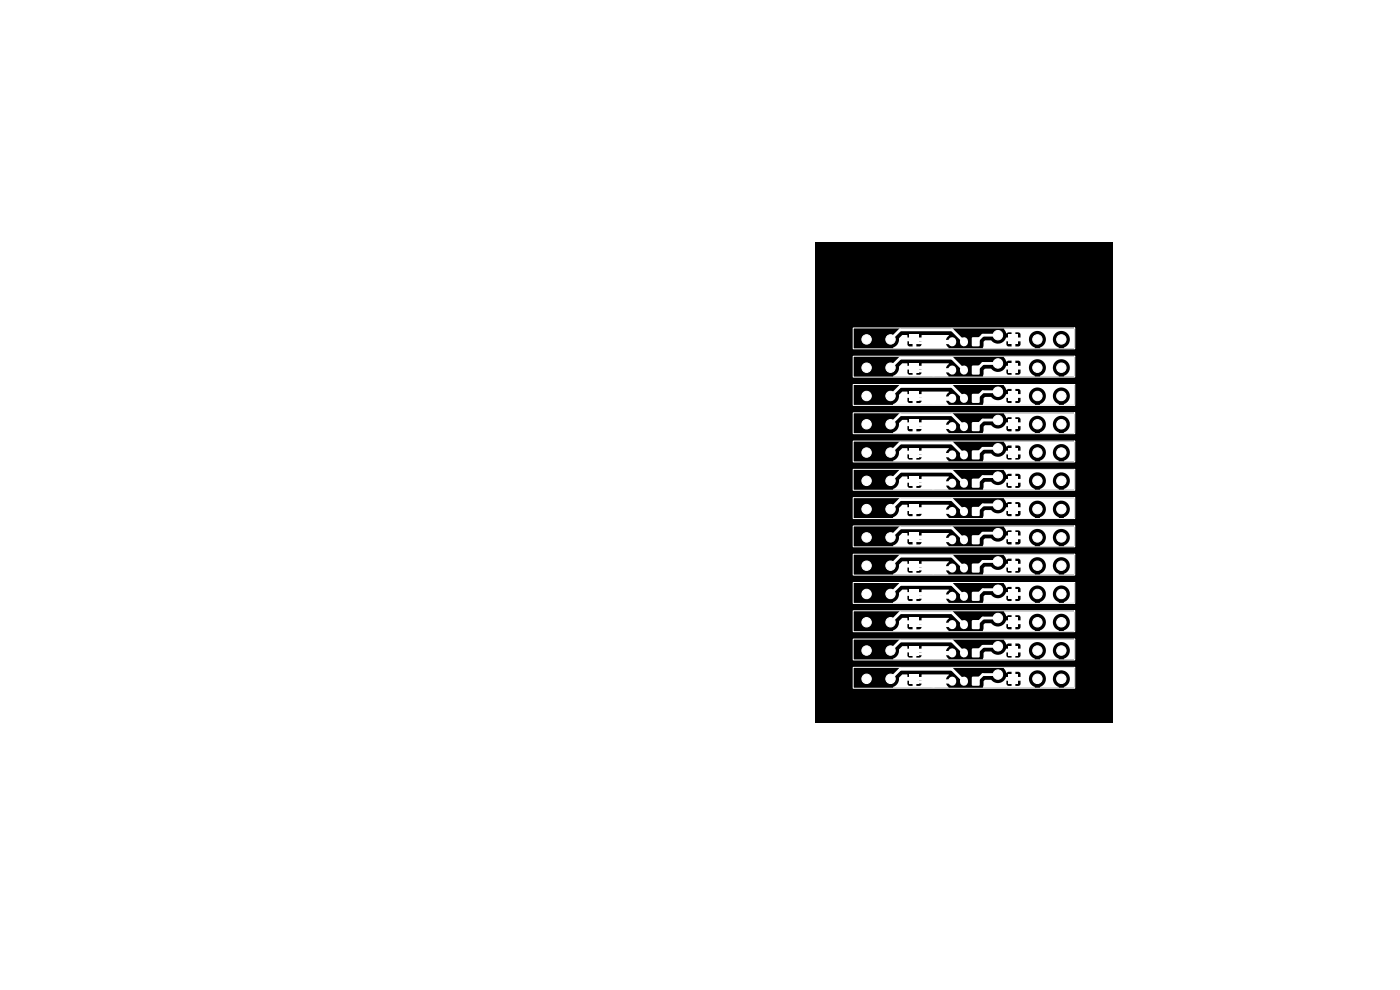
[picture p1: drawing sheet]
<svg xmlns="http://www.w3.org/2000/svg" width="297mm" height="210mm" viewBox="0 0 297 210" stroke-linecap="round" stroke-linejoin="round" font-family="sans-serif">
<path d="M173 51.5h63v101.9h-63z" fill="#000"/>
<path d="M202 144.4v.2M204.5 144.4v.2" fill="none" stroke="#fff" stroke-width="1.7"/>
<path d="M206.2 143.6h1.6v1.8h-1.6z" fill="#fff"/>
<g fill="#fff" stroke="#fff" stroke-width=".21">
<circle cx="225.2" cy="144" r="1"/>
<circle cx="220.1" cy="144" r="1"/>
</g>
<path d="M214 143h2v2h-2z" fill="#fff"/>
<g fill="#fff" stroke="#fff" stroke-width=".21">
<circle cx="183.8" cy="144" r="1"/>
<circle cx="188.9" cy="144" r="1"/>
</g>
<g fill="#fff">
<path d="M193 143h2v2h-2z"/>
<path d="M214 125h2v2h-2z"/>
</g>
<g fill="#fff" stroke="#fff" stroke-width=".21">
<circle cx="220.1" cy="126" r="1"/>
<circle cx="225.2" cy="126" r="1"/>
</g>
<path d="M193 125h2v2h-2z" fill="#fff"/>
<g fill="#fff" stroke="#fff" stroke-width=".21">
<circle cx="188.9" cy="126" r="1"/>
<circle cx="183.8" cy="126" r="1"/>
</g>
<path d="M193 137h2v2h-2z" fill="#fff"/>
<g fill="#fff" stroke="#fff" stroke-width=".21">
<circle cx="188.9" cy="138" r="1"/>
<circle cx="183.8" cy="138" r="1"/>
</g>
<path d="M206.2 137.6h1.6v1.8h-1.6z" fill="#fff"/>
<path d="M202 138.4v.2M204.5 138.4v.2" fill="none" stroke="#fff" stroke-width="1.7"/>
<path d="M214 131h2v2h-2z" fill="#fff"/>
<g fill="#fff" stroke="#fff" stroke-width=".21">
<circle cx="220.1" cy="132" r="1"/>
<circle cx="225.2" cy="132" r="1"/>
</g>
<path d="M214 119h2v2h-2z" fill="#fff"/>
<g fill="#fff" stroke="#fff" stroke-width=".21">
<circle cx="220.1" cy="120" r="1"/>
<circle cx="225.2" cy="120" r="1"/>
</g>
<path d="M193 131h2v2h-2z" fill="#fff"/>
<g fill="#fff" stroke="#fff" stroke-width=".21">
<circle cx="188.9" cy="132" r="1"/>
<circle cx="183.8" cy="132" r="1"/>
</g>
<path d="M193 119h2v2h-2z" fill="#fff"/>
<g fill="#fff" stroke="#fff" stroke-width=".21">
<circle cx="188.9" cy="120" r="1"/>
<circle cx="183.8" cy="120" r="1"/>
</g>
<path d="M206.2 125.6h1.6v1.8h-1.6z" fill="#fff"/>
<path d="M202 126.4v.2M204.5 126.4v.2" fill="none" stroke="#fff" stroke-width="1.7"/>
<path d="M206.2 119.6h1.6v1.8h-1.6z" fill="#fff"/>
<path d="M202 120.4v.2M204.5 120.4v.2" fill="none" stroke="#fff" stroke-width="1.7"/>
<path d="M206.2 131.6h1.6v1.8h-1.6z" fill="#fff"/>
<path d="M202 132.4v.2M204.5 132.4v.2" fill="none" stroke="#fff" stroke-width="1.7"/>
<path d="M214 137h2v2h-2z" fill="#fff"/>
<g fill="#fff" stroke="#fff" stroke-width=".21">
<circle cx="220.1" cy="138" r="1"/>
<circle cx="225.2" cy="138" r="1"/>
</g>
<path d="M214 101h2v2h-2z" fill="#fff"/>
<g fill="#fff" stroke="#fff" stroke-width=".21">
<circle cx="220.1" cy="102" r="1"/>
<circle cx="225.2" cy="102" r="1"/>
</g>
<path d="M193 101h2v2h-2z" fill="#fff"/>
<g fill="#fff" stroke="#fff" stroke-width=".21">
<circle cx="188.9" cy="102" r="1"/>
<circle cx="183.8" cy="102" r="1"/>
</g>
<path d="M193 113h2v2h-2z" fill="#fff"/>
<g fill="#fff" stroke="#fff" stroke-width=".21">
<circle cx="188.9" cy="114" r="1"/>
<circle cx="183.8" cy="114" r="1"/>
</g>
<path d="M206.2 113.6h1.6v1.8h-1.6z" fill="#fff"/>
<path d="M202 114.4v.2M204.5 114.4v.2" fill="none" stroke="#fff" stroke-width="1.7"/>
<path d="M214 107h2v2h-2z" fill="#fff"/>
<g fill="#fff" stroke="#fff" stroke-width=".21">
<circle cx="220.1" cy="108" r="1"/>
<circle cx="225.2" cy="108" r="1"/>
</g>
<path d="M214 95h2v2h-2z" fill="#fff"/>
<g fill="#fff" stroke="#fff" stroke-width=".21">
<circle cx="220.1" cy="96" r="1"/>
<circle cx="225.2" cy="96" r="1"/>
</g>
<path d="M193 107h2v2h-2z" fill="#fff"/>
<g fill="#fff" stroke="#fff" stroke-width=".21">
<circle cx="188.9" cy="108" r="1"/>
<circle cx="183.8" cy="108" r="1"/>
</g>
<path d="M193 95h2v2h-2z" fill="#fff"/>
<g fill="#fff" stroke="#fff" stroke-width=".21">
<circle cx="188.9" cy="96" r="1"/>
<circle cx="183.8" cy="96" r="1"/>
</g>
<path d="M206.2 101.6h1.6v1.8h-1.6z" fill="#fff"/>
<path d="M202 102.4v.2M204.5 102.4v.2" fill="none" stroke="#fff" stroke-width="1.7"/>
<path d="M206.2 95.6h1.6v1.8h-1.6z" fill="#fff"/>
<path d="M202 96.4v.2M204.5 96.4v.2" fill="none" stroke="#fff" stroke-width="1.7"/>
<path d="M206.2 107.6h1.6v1.8h-1.6z" fill="#fff"/>
<path d="M202 108.4v.2M204.5 108.4v.2" fill="none" stroke="#fff" stroke-width="1.7"/>
<path d="M214 113h2v2h-2z" fill="#fff"/>
<g fill="#fff" stroke="#fff" stroke-width=".21">
<circle cx="220.1" cy="114" r="1"/>
<circle cx="225.2" cy="114" r="1"/>
</g>
<path d="M214 89h2v2h-2z" fill="#fff"/>
<g fill="#fff" stroke="#fff" stroke-width=".21">
<circle cx="220.1" cy="90" r="1"/>
<circle cx="225.2" cy="90" r="1"/>
</g>
<path d="M193 89h2v2h-2z" fill="#fff"/>
<g fill="#fff" stroke="#fff" stroke-width=".21">
<circle cx="188.9" cy="90" r="1"/>
<circle cx="183.8" cy="90" r="1"/>
</g>
<path d="M214 83h2v2h-2z" fill="#fff"/>
<g fill="#fff" stroke="#fff" stroke-width=".21">
<circle cx="220.1" cy="84" r="1"/>
<circle cx="225.2" cy="84" r="1"/>
</g>
<path d="M193 83h2v2h-2z" fill="#fff"/>
<g fill="#fff" stroke="#fff" stroke-width=".21">
<circle cx="188.9" cy="84" r="1"/>
<circle cx="183.8" cy="84" r="1"/>
</g>
<path d="M206.2 89.6h1.6v1.8h-1.6z" fill="#fff"/>
<path d="M202 90.4v.2M204.5 90.4v.2" fill="none" stroke="#fff" stroke-width="1.7"/>
<path d="M206.2 83.6h1.6v1.8h-1.6z" fill="#fff"/>
<path d="M202 84.4v.2M204.5 84.4v.2" fill="none" stroke="#fff" stroke-width="1.7"/>
<path d="M214 77h2v2h-2z" fill="#fff"/>
<g fill="#fff" stroke="#fff" stroke-width=".21">
<circle cx="220.1" cy="78" r="1"/>
<circle cx="225.2" cy="78" r="1"/>
</g>
<path d="M193 77h2v2h-2z" fill="#fff"/>
<g fill="#fff" stroke="#fff" stroke-width=".21">
<circle cx="188.9" cy="78" r="1"/>
<circle cx="183.8" cy="78" r="1"/>
</g>
<path d="M206.2 77.6h1.6v1.8h-1.6z" fill="#fff"/>
<path d="M202 78.4v.2M204.5 78.4v.2" fill="none" stroke="#fff" stroke-width="1.7"/>
<path d="M206.2 71.6h1.6v1.8h-1.6z" fill="#fff"/>
<path d="M202 72.4v.2M204.5 72.4v.2" fill="none" stroke="#fff" stroke-width="1.7"/>
<path d="M193 71h2v2h-2z" fill="#fff"/>
<g fill="#fff" stroke="#fff" stroke-width=".21">
<circle cx="188.9" cy="72" r="1"/>
<circle cx="183.8" cy="72" r="1"/>
</g>
<path d="M214 71h2v2h-2z" fill="#fff"/>
<g fill="#fff" stroke="#fff" stroke-width=".21">
<circle cx="220.1" cy="72" r="1"/>
<circle cx="225.2" cy="72" r="1"/>
<circle cx="211.7" cy="143.1" r="1"/>
<circle cx="198" cy="144.7" r="1"/>
<circle cx="211.7" cy="125.1" r="1"/>
<circle cx="198" cy="120.7" r="1"/>
<circle cx="211.7" cy="137.1" r="1"/>
<circle cx="211.7" cy="131.1" r="1"/>
<circle cx="198" cy="132.7" r="1"/>
<circle cx="198" cy="138.7" r="1"/>
<circle cx="198" cy="126.7" r="1"/>
<circle cx="211.7" cy="119.1" r="1"/>
<circle cx="211.7" cy="101.1" r="1"/>
<circle cx="198" cy="96.7" r="1"/>
<circle cx="211.7" cy="113.1" r="1"/>
<circle cx="211.7" cy="107.1" r="1"/>
<circle cx="198" cy="108.7" r="1"/>
<circle cx="198" cy="114.7" r="1"/>
<circle cx="198" cy="102.7" r="1"/>
<circle cx="211.7" cy="95.1" r="1"/>
<circle cx="211.7" cy="89.1" r="1"/>
<circle cx="198" cy="84.7" r="1"/>
<circle cx="198" cy="90.7" r="1"/>
<circle cx="211.7" cy="83.1" r="1"/>
<circle cx="198" cy="78.7" r="1"/>
<circle cx="211.7" cy="77.1" r="1"/>
<circle cx="211.7" cy="71.1" r="1"/>
<circle cx="198" cy="72.7" r="1"/>
</g>
<g fill="none" stroke="#fff" stroke-width=".6">
<path d="M188.9 78l2.1-2h11l2.5 2.5M188.9 72l2.1-2h11l2.5 2.5M194 78l.7 .7h7.1l.2-.2M194 72l.7 .7h7.1l.2-.2M211.7 77.1h-3.2l-1.5 1.4M211.7 71.1h-3.2l-1.5 1.4M188.9 96l2.1-2h11l2.5 2.5M188.9 84l2.1-2h11l2.5 2.5M188.9 90l2.1-2h11l2.5 2.5M194 96l.7 .7h7.1l.2-.2M194 90l.7 .7h7.1l.2-.2M194 84l.7 .7h7.1l.2-.2"/>
<path d="M211.7 95.1h-3.2l-1.5 1.4M211.7 89.1h-3.2l-1.5 1.4M211.7 83.1h-3.2l-1.5 1.4M188.9 102l2.1-2h11l2.5 2.5M188.9 108l2.1-2h11l2.5 2.5M188.9 114l2.1-2h11l2.5 2.5M194 114l.7 .7h7.1l.2-.2M194 102l.7 .7h7.1l.2-.2M194 108l.7 .7h7.1l.2-.2M211.7 119.1h-3.2l-1.5 1.4M211.7 101.1h-3.2l-1.5 1.4M211.7 107.1h-3.2l-1.5 1.4"/>
<path d="M211.7 113.1h-3.2l-1.5 1.4M188.9 120l2.1-2h11l2.5 2.5M188.9 126l2.1-2h11l2.5 2.5M188.9 132l2.1-2h11l2.5 2.5M188.9 138l2.1-2h11l2.5 2.5M194 138l.7 .7h7.1l.2-.2M194 126l.7 .7h7.1l.2-.2M194 132l.7 .7h7.1l.2-.2M194 120l.7 .7h7.1l.2-.2M211.7 125.1h-3.2l-1.5 1.4M211.7 131.1h-3.2l-1.5 1.4M211.7 137.1h-3.2l-1.5 1.4"/>
<path d="M188.9 144l2.1-2h11l2.5 2.5M194 144l.7 .7h7.1l.2-.2M211.7 143.1h-3.2l-1.5 1.4"/>
</g>
<g fill="#fff">
<path d="M208.7 72.5l.3-.3h1.2a1.9 1.9 0 0 0 3.3-.6h1.1v-1.1h-.7l-.4 .2-.5-.9 .1-.1h14.7l.1 4.1h-2.2a1.85 1.85 0 0 0 .9-2.9 1.85 1.85 0 0 0-3 .1 1.85 1.85 0 0 0 1 2.8h-4a1.83 1.83 0 0 0 1-2.8 1.83 1.83 0 0 0-3 0h-2.1l-.3-.4-.8-.1v1.1h1.1v-.6h2.1l-.3 .9h-2.7a.55 .55 0 0 0-.8-.4 .55 .55 0 0 0-.2 .9h-1.1l.1 1 1 .1v-1.1a.56 .56 0 0 0 .6 .1 .56 .56 0 0 0 .4-.6h2.7l.3 1.1h-2.1v-.6h-1.1v1.1l.8-.1 .3-.4h2.1l1 .8-11 .1z"/>
<path d="M190.7 71.7l.8-.6h.9l.1 .5h1.1l-.1 .3 .1 .5h-1.1v.7l.4 .4h.7v-1.1a.56 .56 0 0 0 .8 0 .56 .56 0 0 0 0-.8h1.1l.1-.5h5.6l.1 .1-.6 .9h1a.47 .47 0 0 0 0 .8h-1v.1h-5.2v-.6h-1.1v1.1l.8-.1 .3-.4h5.2l.5 .8h-11.8a2.06 2.06 0 0 0 1.3-2.1z"/>
<path d="M208.7 78.5l.3-.3h1.2a1.9 1.9 0 0 0 3.3-.6h1.1v-1.1h-.7l-.4 .2-.5-.9 .1-.1h14.7l.1 4.1h-2.2a1.83 1.83 0 0 0 1.2-2.5 1.83 1.83 0 0 0-2.6-.8 1.83 1.83 0 0 0-.5 2.7l.8 .5v.2l-4-.1a1.83 1.83 0 0 0 1-2.8 1.83 1.83 0 0 0-3 0h-2.1l-.3-.4-.8-.1v1.1h1.1v-.6h2.1l-.3 .9h-2.7a.55 .55 0 0 0-.8-.4 .55 .55 0 0 0-.2 .9h-1.1l.1 1 1 .1v-1.1a.56 .56 0 0 0 .6 .1 .56 .56 0 0 0 .4-.6h2.7l.3 1.1h-2.1v-.6h-1.1v1.1l.8-.1 .3-.4h2.1l1 .8-11 .1z"/>
<path d="M190.7 77.7l.8-.6h.9l.1 .5h1.1l-.1 .3 .1 .5h-1.1v.7l.4 .4h.7v-1.1a.56 .56 0 0 0 .8 0 .56 .56 0 0 0 0-.8h1.1l.1-.5h5.6l.1 .1-.6 .9h1a.47 .47 0 0 0 0 .8h-1v.1h-5.2v-.6h-1.1v1.1l.8-.1 .3-.4h5.2l.5 .8h-11.8a2.06 2.06 0 0 0 1.3-2.1z"/>
<path d="M208.9 84.2h1.3a1.9 1.9 0 0 0 3.3-.6h1.1v-1.1h-.7l-.4 .2-.5-.9 .1-.1h14.7l.1 4.1h-2.2a1.85 1.85 0 0 0 .9-2.9 1.85 1.85 0 0 0-3 .1 1.85 1.85 0 0 0 1 2.8h-4a1.83 1.83 0 0 0 1-2.8 1.83 1.83 0 0 0-3 0h-2.1l-.3-.4-.8-.1v1.1h1.1v-.6h2.1l-.3 .9h-2.7a.55 .55 0 0 0-.8-.4 .55 .55 0 0 0-.2 .9h-1.1l.1 1 1 .1v-1.1a.56 .56 0 0 0 .6 .1 .56 .56 0 0 0 .4-.6h2.7l.3 1.1h-2.1v-.6h-1.1v1.1l.8-.1 .3-.4h2.1l1 .8-11 .1 .1-1.4z"/>
<path d="M190.7 83.7l.8-.6h.9l.1 .5h1.1l-.1 .3 .1 .5h-1.1v.7l.4 .4h.7v-1.1a.56 .56 0 0 0 .8 0 .56 .56 0 0 0 0-.8h1.1l.1-.5h5.6l.1 .1-.6 .9h1a.47 .47 0 0 0 0 .8h-1v.1h-5.2v-.6h-1.1v1.1l.8-.1 .3-.4h5.2l.5 .8h-11.8a2.06 2.06 0 0 0 1.3-2.1z"/>
<path d="M208.9 90.2h1.3a1.9 1.9 0 0 0 3.3-.6h1.1v-1.1h-.7l-.4 .2-.5-.9 .1-.1h14.7l.1 4.1h-2.2a1.83 1.83 0 0 0 1.2-2.5 1.83 1.83 0 0 0-2.6-.8 1.83 1.83 0 0 0-.5 2.7l.8 .5v.2l-4-.1a1.83 1.83 0 0 0 1-2.8 1.83 1.83 0 0 0-3 0h-2.1l-.3-.4-.8-.1v1.1h1.1v-.6h2.1l-.3 .9h-2.7a.55 .55 0 0 0-.8-.4 .55 .55 0 0 0-.2 .9h-1.1l.1 1 1 .1v-1.1a.56 .56 0 0 0 .6 .1 .56 .56 0 0 0 .4-.6h2.7l.3 1.1h-2.1v-.6h-1.1v1.1l.8-.1 .3-.4h2.1l1 .8-11 .1 .1-1.4z"/>
<path d="M190.7 89.7l.8-.6h.9l.1 .5h1.1l-.1 .3 .1 .5h-1.1v.7l.4 .4h.7v-1.1a.56 .56 0 0 0 .8 0 .56 .56 0 0 0 0-.8h1.1l.1-.5h5.6l.1 .1-.6 .9h1a.47 .47 0 0 0 0 .8h-1v.1h-5.2v-.6h-1.1v1.1l.8-.1 .3-.4h5.2l.5 .8h-11.8a2.06 2.06 0 0 0 1.3-2.1z"/>
<path d="M208.7 96.5l.3-.3h1.2a1.9 1.9 0 0 0 3.3-.6h1.1v-1.1h-.7l-.4 .2-.5-.9 .1-.1h14.7l.1 4.1h-2.2a1.83 1.83 0 0 0 1.2-2.5 1.83 1.83 0 0 0-2.6-.8 1.83 1.83 0 0 0-.5 2.7l.8 .5v.2l-4-.1a1.83 1.83 0 0 0 1-2.8 1.83 1.83 0 0 0-3 0h-2.1l-.3-.4-.8-.1v1.1h1.1v-.6h2.1l-.3 .9h-2.7a.55 .55 0 0 0-.8-.4 .55 .55 0 0 0-.2 .9h-1.1l.1 1 1 .1v-1.1a.56 .56 0 0 0 .6 .1 .56 .56 0 0 0 .4-.6h2.7l.3 1.1h-2.1v-.6h-1.1v1.1l.8-.1 .3-.4h2.1l1 .8-11 .1z"/>
<path d="M190.7 95.7l.8-.6h.9l.1 .5h1.1l-.1 .3 .1 .5h-1.1v.7l.4 .4h.7v-1.1a.56 .56 0 0 0 .8 0 .56 .56 0 0 0 0-.8h1.1l.1-.5h5.6l.1 .1-.6 .9h1a.47 .47 0 0 0 0 .8h-1v.1h-5.2v-.6h-1.1v1.1l.8-.1 .3-.4h5.2l.5 .8h-11.8a2.06 2.06 0 0 0 1.3-2.1z"/>
<path d="M208.7 108.5l.3-.3h1.2a1.9 1.9 0 0 0 3.3-.6h1.1v-1.1h-.7l-.4 .2-.5-.9 .1-.1h14.7l.1 4.1h-2.2a1.83 1.83 0 0 0 1.2-2.5 1.83 1.83 0 0 0-2.6-.8 1.83 1.83 0 0 0-.5 2.7l.8 .5v.2l-4-.1a1.83 1.83 0 0 0 1-2.8 1.83 1.83 0 0 0-3 0h-2.1l-.3-.4-.8-.1v1.1h1.1v-.6h2.1l-.3 .9h-2.7a.55 .55 0 0 0-.8-.4 .55 .55 0 0 0-.2 .9h-1.1l.1 1 1 .1v-1.1a.56 .56 0 0 0 .6 .1 .56 .56 0 0 0 .4-.6h2.7l.3 1.1h-2.1v-.6h-1.1v1.1l.8-.1 .3-.4h2.1l1 .8-11 .1z"/>
<path d="M190.7 107.7l.8-.6h.9l.1 .5h1.1l-.1 .3 .1 .5h-1.1v.7l.4 .4h.7v-1.1a.56 .56 0 0 0 .8 0 .56 .56 0 0 0 0-.8h1.1l.1-.5h5.6l.1 .1-.6 .9h1a.47 .47 0 0 0 0 .8h-1v.1h-5.2v-.6h-1.1v1.1l.8-.1 .3-.4h5.2l.5 .8h-11.8a2.06 2.06 0 0 0 1.3-2.1z"/>
<path d="M208.9 114.2h1.3a1.9 1.9 0 0 0 3.3-.6h1.1v-1.1h-.7l-.4 .2-.5-.9 .1-.1h14.7l.1 4.1h-2.2a1.83 1.83 0 0 0 1.2-2.5 1.83 1.83 0 0 0-2.6-.8 1.83 1.83 0 0 0-.5 2.7l.8 .5v.2l-4-.1a1.83 1.83 0 0 0 1-2.8 1.83 1.83 0 0 0-3 0h-2.1l-.3-.4-.8-.1v1.1h1.1v-.6h2.1l-.3 .9h-2.7a.55 .55 0 0 0-.8-.4 .55 .55 0 0 0-.2 .9h-1.1l.1 1 1 .1v-1.1a.56 .56 0 0 0 .6 .1 .56 .56 0 0 0 .4-.6h2.7l.3 1.1h-2.1v-.6h-1.1v1.1l.8-.1 .3-.4h2.1l1 .8-11 .1 .1-1.4z"/>
<path d="M190.7 113.7l.8-.6h.9l.1 .5h1.1l-.1 .3 .1 .5h-1.1v.7l.4 .4h.7v-1.1a.56 .56 0 0 0 .8 0 .56 .56 0 0 0 0-.8h1.1l.1-.5h5.6l.1 .1-.6 .9h1a.47 .47 0 0 0 0 .8h-1v.1h-5.2v-.6h-1.1v1.1l.8-.1 .3-.4h5.2l.5 .8h-11.8a2.06 2.06 0 0 0 1.3-2.1z"/>
<path d="M208.7 102.5l.3-.3h1.2a1.9 1.9 0 0 0 3.3-.6h1.1v-1.1h-.7l-.4 .2-.5-.9 .1-.1h14.7l.1 4.1h-2.2a1.83 1.83 0 0 0 1.2-2.5 1.83 1.83 0 0 0-2.6-.8 1.83 1.83 0 0 0-.5 2.7l.8 .5v.2l-4-.1a1.83 1.83 0 0 0 1-2.8 1.83 1.83 0 0 0-3 0h-2.1l-.3-.4-.8-.1v1.1h1.1v-.6h2.1l-.3 .9h-2.7a.55 .55 0 0 0-.8-.4 .55 .55 0 0 0-.2 .9h-1.1l.1 1 1 .1v-1.1a.56 .56 0 0 0 .6 .1 .56 .56 0 0 0 .4-.6h2.7l.3 1.1h-2.1v-.6h-1.1v1.1l.8-.1 .3-.4h2.1l1 .8-11 .1z"/>
<path d="M190.7 101.7l.8-.6h.9l.1 .5h1.1l-.1 .3 .1 .5h-1.1v.7l.4 .4h.7v-1.1a.56 .56 0 0 0 .8 0 .56 .56 0 0 0 0-.8h1.1l.1-.5h5.6l.1 .1-.6 .9h1a.47 .47 0 0 0 0 .8h-1v.1h-5.2v-.6h-1.1v1.1l.8-.1 .3-.4h5.2l.5 .8h-11.8a2.06 2.06 0 0 0 1.3-2.1z"/>
<path d="M208.9 120.2h1.3a1.9 1.9 0 0 0 3.3-.6h1.1v-1.1h-.7l-.4 .2-.5-.9 .1-.1h14.7l.1 4.1h-2.2a1.83 1.83 0 0 0 1.2-2.5 1.83 1.83 0 0 0-2.6-.8 1.83 1.83 0 0 0-.5 2.7l.8 .5v.2l-4-.1a1.83 1.83 0 0 0 1-2.8 1.83 1.83 0 0 0-3 0h-2.1l-.3-.4-.8-.1v1.1h1.1v-.6h2.1l-.3 .9h-2.7a.55 .55 0 0 0-.8-.4 .55 .55 0 0 0-.2 .9h-1.1l.1 1 1 .1v-1.1a.56 .56 0 0 0 .6 .1 .56 .56 0 0 0 .4-.6h2.7l.3 1.1h-2.1v-.6h-1.1v1.1l.8-.1 .3-.4h2.1l1 .8-11 .1 .1-1.4z"/>
<path d="M190.7 119.7l.8-.6h.9l.1 .5h1.1l-.1 .3 .1 .5h-1.1v.7l.4 .4h.7v-1.1a.56 .56 0 0 0 .8 0 .56 .56 0 0 0 0-.8h1.1l.1-.5h5.6l.1 .1-.6 .9h1a.47 .47 0 0 0 0 .8h-1v.1h-5.2v-.6h-1.1v1.1l.8-.1 .3-.4h5.2l.5 .8h-11.8a2.06 2.06 0 0 0 1.3-2.1z"/>
<path d="M208.7 132.5l.3-.3h1.2a1.9 1.9 0 0 0 3.3-.6h1.1v-1.1h-.7l-.4 .2-.5-.9 .1-.1h14.7l.1 4.1h-2.2a1.83 1.83 0 0 0 1.2-2.5 1.83 1.83 0 0 0-2.6-.8 1.83 1.83 0 0 0-.5 2.7l.8 .5v.2l-4-.1a1.83 1.83 0 0 0 1-2.8 1.83 1.83 0 0 0-3 0h-2.1l-.3-.4-.8-.1v1.1h1.1v-.6h2.1l-.3 .9h-2.7a.55 .55 0 0 0-.8-.4 .55 .55 0 0 0-.2 .9h-1.1l.1 1 1 .1v-1.1a.56 .56 0 0 0 .6 .1 .56 .56 0 0 0 .4-.6h2.7l.3 1.1h-2.1v-.6h-1.1v1.1l.8-.1 .3-.4h2.1l1 .8-11 .1z"/>
<path d="M190.7 131.7l.8-.6h.9l.1 .5h1.1l-.1 .3 .1 .5h-1.1v.7l.4 .4h.7v-1.1a.56 .56 0 0 0 .8 0 .56 .56 0 0 0 0-.8h1.1l.1-.5h5.6l.1 .1-.6 .9h1a.47 .47 0 0 0 0 .8h-1v.1h-5.2v-.6h-1.1v1.1l.8-.1 .3-.4h5.2l.5 .8h-11.8a2.06 2.06 0 0 0 1.3-2.1z"/>
<path d="M208.7 138.5l.3-.3h1.2a1.9 1.9 0 0 0 3.3-.6h1.1v-1.1h-.7l-.4 .2-.5-.9 .1-.1h14.7l.1 4.1h-2.2a1.83 1.83 0 0 0 1.2-2.5 1.83 1.83 0 0 0-2.6-.8 1.83 1.83 0 0 0-.5 2.7l.8 .5v.2l-4-.1a1.83 1.83 0 0 0 1-2.8 1.83 1.83 0 0 0-3 0h-2.1l-.3-.4-.8-.1v1.1h1.1v-.6h2.1l-.3 .9h-2.7a.55 .55 0 0 0-.8-.4 .55 .55 0 0 0-.2 .9h-1.1l.1 1 1 .1v-1.1a.56 .56 0 0 0 .6 .1 .56 .56 0 0 0 .4-.6h2.7l.3 1.1h-2.1v-.6h-1.1v1.1l.8-.1 .3-.4h2.1l1 .8-11 .1z"/>
<path d="M190.7 137.7l.8-.6h.9l.1 .5h1.1l-.1 .3 .1 .5h-1.1v.7l.4 .4h.7v-1.1a.56 .56 0 0 0 .8 0 .56 .56 0 0 0 0-.8h1.1l.1-.5h5.6l.1 .1-.6 .9h1a.47 .47 0 0 0 0 .8h-1v.1h-5.2v-.6h-1.1v1.1l.8-.1 .3-.4h5.2l.5 .8h-11.8a2.06 2.06 0 0 0 1.3-2.1z"/>
<path d="M208.7 126.5l.3-.3h1.2a1.9 1.9 0 0 0 3.3-.6h1.1v-1.1h-.7l-.4 .2-.5-.9 .1-.1h14.7l.1 4.1h-2.2a1.83 1.83 0 0 0 1.2-2.5 1.83 1.83 0 0 0-2.6-.8 1.83 1.83 0 0 0-.5 2.7l.8 .5v.2l-4-.1a1.83 1.83 0 0 0 1-2.8 1.83 1.83 0 0 0-3 0h-2.1l-.3-.4-.8-.1v1.1h1.1v-.6h2.1l-.3 .9h-2.7a.55 .55 0 0 0-.8-.4 .55 .55 0 0 0-.2 .9h-1.1l.1 1 1 .1v-1.1a.56 .56 0 0 0 .6 .1 .56 .56 0 0 0 .4-.6h2.7l.3 1.1h-2.1v-.6h-1.1v1.1l.8-.1 .3-.4h2.1l1 .8-11 .1z"/>
<path d="M190.7 125.7l.8-.6h.9l.1 .5h1.1l-.1 .3 .1 .5h-1.1v.7l.4 .4h.7v-1.1a.56 .56 0 0 0 .8 0 .56 .56 0 0 0 0-.8h1.1l.1-.5h5.6l.1 .1-.6 .9h1a.47 .47 0 0 0 0 .8h-1v.1h-5.2v-.6h-1.1v1.1l.8-.1 .3-.4h5.2l.5 .8h-11.8a2.06 2.06 0 0 0 1.3-2.1z"/>
<path d="M208.7 144.5l.3-.3h1.2a1.9 1.9 0 0 0 3.3-.6h1.1v-1.1h-.7l-.4 .2-.5-.9 .1-.1h14.7l.1 4.1h-2.2a1.83 1.83 0 0 0 1.2-2.5 1.83 1.83 0 0 0-2.6-.8 1.83 1.83 0 0 0-.5 2.7l.8 .5v.2l-4-.1a1.83 1.83 0 0 0 1-2.8 1.83 1.83 0 0 0-3 0h-2.1l-.3-.4-.8-.1v1.1h1.1v-.6h2.1l-.3 .9h-2.7a.55 .55 0 0 0-.8-.4 .55 .55 0 0 0-.2 .9h-1.1l.1 1 1 .1v-1.1a.56 .56 0 0 0 .6 .1 .56 .56 0 0 0 .4-.6h2.7l.3 1.1h-2.1v-.6h-1.1v1.1l.8-.1 .3-.4h2.1l1 .8-11 .1z"/>
<path d="M190.7 143.7l.8-.6h.9l.1 .5h1.1l-.1 .3 .1 .5h-1.1v.7l.4 .4h.7v-1.1a.56 .56 0 0 0 .8 0 .56 .56 0 0 0 0-.8h1.1l.1-.5h5.6l.1 .1-.6 .9h1a.47 .47 0 0 0 0 .8h-1v.1h-5.2v-.6h-1.1v1.1l.8-.1 .3-.4h5.2l.5 .8h-11.8a2.06 2.06 0 0 0 1.3-2.1z"/>
</g>
<g fill="none" stroke="#fff" stroke-width=".21">
<path d="M181 75.6h47v4.4h-47zM181 69.6h47v4.4h-47zM181 99.6h47v4.4h-47zM181 93.6h47v4.4h-47zM181 87.6h47v4.4h-47zM181 81.6h47v4.4h-47zM181 117.6h47v4.4h-47zM181 111.6h47v4.4h-47zM181 105.6h47v4.4h-47zM181 123.6h47v4.4h-47zM181 135.6h47v4.4h-47zM181 129.6h47v4.4h-47z"/>
<path d="M181 141.6h47v4.4h-47z"/>
</g>
</svg>
